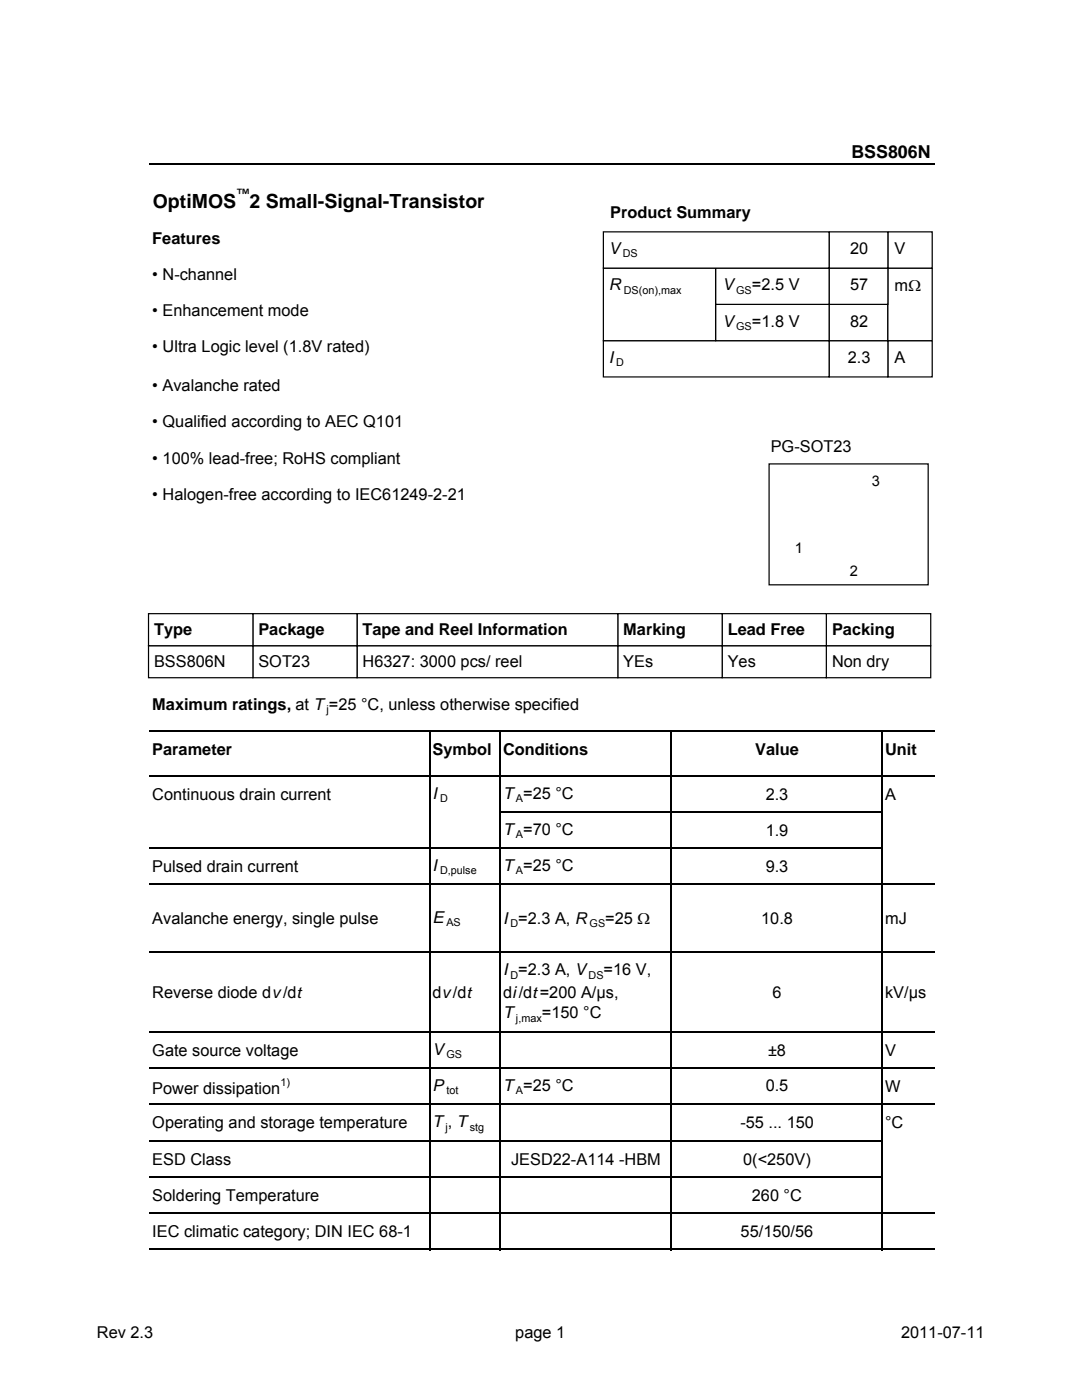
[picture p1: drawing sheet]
<svg xmlns="http://www.w3.org/2000/svg" width="216mm" height="279mm" viewBox="0 0 216 279" stroke-linecap="round" stroke-linejoin="round" font-family="sans-serif">
<defs><g id="words">
<text font-size="3.9" x="30.5" y="41.5">OptiMOS 2 Small-Signal-Transistor</text>
<text font-size="3.6" x="169.9" y="31.5">BSS806N</text>
<g font-size="3.3">
<text x="121.8" y="43.5">Product Summary</text>
<text x="30.4" y="48.6">Features</text>
<text x="121.5" y="50.7">V</text>
<text x="169.6" y="50.7">20</text>
<text x="178.5" y="50.7">V</text>
<text x="30.4" y="55.8">• N-channel</text>
<text x="121.5" y="58">R</text>
<text x="144.1" y="58">V</text>
<text x="150" y="58">=2.5 V</text>
<text x="169.6" y="58">57</text>
<text x="178.5" y="58.2">mΩ</text>
<text x="30.4" y="63.1">• Enhancement mode</text>
<text x="144.1" y="65.2">V</text>
<text x="150" y="65.2">=1.8 V</text>
<text x="169.6" y="65.2">82</text>
<text x="30.4" y="70.3">• Ultra Logic level (1.8V rated)</text>
<text x="121.5" y="72.4">I</text>
<text x="169.2" y="72.4">2.3</text>
<text x="178.5" y="72.4">A</text>
<text x="30.4" y="78.1">• Avalanche rated</text>
<text x="30.4" y="85.3">• Qualified according to AEC Q101</text>
<text x="30.4" y="92.5">• 100% lead-free; RoHS compliant</text>
<text x="153.8" y="90.3">PG-SOT23</text>
<text x="30.4" y="99.8">• Halogen-free according to IEC61249-2-21</text>
<text x="30.7" y="126.8">Type</text>
<text x="51.6" y="126.8">Package</text>
<text x="72.3" y="126.8">Tape and Reel Information</text>
<text x="124.4" y="126.8">Marking</text>
<text x="145.2" y="126.8">Lead Free</text>
<text x="166" y="126.8">Packing</text>
<text x="30.7" y="133.1">BSS806N</text>
<text x="51.6" y="133.1">SOT23</text>
<text x="72.3" y="133.1">H6327: 3000 pcs/ reel</text>
<text x="124.4" y="133.1">YEs</text>
<text x="145.2" y="133.1">Yes</text>
<text x="166" y="133.1">Non dry</text>
<text x="30.4" y="141.7">Maximum ratings, at T =25 °C, unless otherwise specified</text>
<text x="30.4" y="150.7">Parameter</text>
<text x="86.3" y="150.7">Symbol Conditions</text>
<text x="150.7" y="150.6">Value</text>
<text x="176.6" y="150.7">Unit</text>
<text x="30.4" y="159.6">Continuous drain current</text>
<text x="86.3" y="159.4">I</text>
<text x="100.4" y="159.4">T =25 °C</text>
<text x="152.8" y="159.6">2.3</text>
<text x="176.6" y="159.6">A</text>
<text x="100.4" y="166.6">T =70 °C</text>
<text x="152.8" y="166.8">1.9</text>
<text x="86.3" y="173.9">I</text>
<text x="100.4" y="173.9">T =25 °C</text>
<text x="30.4" y="174.1">Pulsed drain current</text>
<text x="152.8" y="174.1">9.3</text>
<text x="30.4" y="184.4">Avalanche energy, single pulse</text>
<text x="86.3" y="184.2">E</text>
<text x="100.4" y="184.4">I =2.3 A, R</text>
<text x="120.8" y="184.4">=25 Ω</text>
<text x="151.9" y="184.4">10.8</text>
<text x="176.6" y="184.4">mJ</text>
<text x="100.4" y="194.6">I =2.3 A, V</text>
<text x="120.4" y="194.6">=16 V,</text>
<text x="30.4" y="199.1">Reverse diode dv/dt</text>
<text x="86.3" y="199.1">dv/dt</text>
<text x="100.4" y="203.2">T</text>
<text x="100.4" y="199.1">di/dt=200 A/µs,</text>
<text x="108.1" y="203.2">=150 °C</text>
<text x="154.1" y="199.1">6</text>
<text x="176.6" y="199.1">kV/µs</text>
<text x="30.4" y="210.7">Gate source voltage</text>
<text x="86.3" y="210.5">V</text>
<text x="153.2" y="210.7">±8</text>
<text x="176.6" y="210.7">V</text>
<text x="30.4" y="218.3">Power dissipation</text>
<text x="86.3" y="217.8">P</text>
<text x="100.4" y="217.8">T =25 °C</text>
<text x="152.8" y="217.8">0.5</text>
<text x="176.6" y="218">W</text>
<text x="30.4" y="225.2">Operating and storage temperature</text>
<text x="86.3" y="225">T , T</text>
<text x="147.7" y="225.2">-55 ... 150</text>
<text x="176.6" y="225.2">°C</text>
<text x="30.4" y="232.5">ESD Class</text>
<text x="102" y="232.5">JESD22-A114 -HBM</text>
<text x="148.3" y="232.5">0(&lt;250V)</text>
<text x="30.4" y="239.7">Soldering Temperature</text>
<text x="150" y="239.7">260 °C</text>
<text x="30.4" y="246.9">IEC climatic category; DIN IEC 68-1</text>
<text x="147.8" y="246.9">55/150/56</text>
<text x="19.3" y="267.1">Rev 2.3</text>
<text x="102.8" y="267.1">page 1</text>
<text x="179.8" y="267.1">2011-07-11</text>
</g>
<g font-size="2.9">
<text x="173.9" y="97">3</text>
<text x="158.6" y="110.3">1</text>
<text x="169.5" y="114.9">2</text>
</g>
<text font-size="2.6" x="47.2" y="39.5">™</text>
<g font-size="2.2">
<text x="124.2" y="51.4">DS</text>
<text x="124.5" y="58.6">DS(on),max</text>
<text x="146.9" y="58.6">GS</text>
<text x="146.9" y="65.8">GS</text>
<text x="123" y="73.1">D</text>
<text x="65.2" y="142.4">j</text>
<text x="87.8" y="160">D</text>
<text x="103" y="160">A</text>
<text x="103" y="167.3">A</text>
<text x="87.8" y="174.5">D,pulse</text>
<text x="103" y="174.5">A</text>
<text x="89.1" y="184.9">AS</text>
<text x="101.9" y="185">D</text>
<text x="117.6" y="185">GS</text>
<text x="101.9" y="195.3">D</text>
<text x="117.4" y="195.3">DS</text>
<text x="103" y="203.9">j,max</text>
<text x="89.1" y="211.2">GS</text>
<text x="56" y="216.7">1)</text>
<text x="89.1" y="218.4">tot</text>
<text x="103" y="218.4">A</text>
<text x="88.9" y="225.6">j</text>
<text x="93.7" y="225.6">stg</text>
</g>
</g></defs>
<g fill="none" stroke="#000" stroke-width=".3">
<path d="M29.8 32.7h156.6M29.8 145.9h156.6M29.8 154.8h156.6M85.7 146.1v103.4M99.8 146.1v103.4M133.8 146.1v103.4M176 146.1v103.4M29.8 169.3h146.3M29.8 176.5h156.6M99.9 162h76.2M29.8 190h156.6M29.8 205.9h156.6"/>
<path d="M29.8 213.2h156.6M29.8 220.4h156.6M29.8 227.6h146.3M29.8 234.9h146.3M29.8 242.1h156.6M29.8 249.4h156.6"/>
</g>
<path d="M153.5 92.6h31.7v24.1h-31.7z" fill="#fff"/>
<path d="M153.5 92.6h31.7v24.1h-31.7z" fill="none" stroke="#000" stroke-width=".24"/>
<path d="M153.2 87h32.8v4.9h-32.8z" fill="#fff"/>
<path d="M153.2 87h32.8v4.9h-32.8z" fill="none" stroke="#fff" stroke-width=".24"/>
<g fill="#fff">
<path d="M174.3 109.5h2.1v5.3h-2.1z"/>
<path d="M177.2 68h8.8v7.2h-8.8z"/>
</g>
<path d="M177.2 68h8.8v7.2h-8.8z" fill="none" stroke="#000" stroke-width=".24"/>
<path d="M165.4 68h11.8v7.2h-11.8z" fill="#fff"/>
<path d="M165.4 68h11.8v7.2h-11.8z" fill="none" stroke="#000" stroke-width=".24"/>
<path d="M120.4 68h45v7.2h-45z" fill="#fff"/>
<path d="M120.4 68h45v7.2h-45z" fill="none" stroke="#000" stroke-width=".24"/>
<path d="M165.4 60.7h11.8v7.3h-11.8z" fill="#fff"/>
<path d="M165.4 60.7h11.8v7.3h-11.8z" fill="none" stroke="#000" stroke-width=".24"/>
<path d="M142.8 60.7h22.6v7.3h-22.6z" fill="#fff"/>
<path d="M142.8 60.7h22.6v7.3h-22.6z" fill="none" stroke="#000" stroke-width=".24"/>
<path d="M177.2 53.5h8.8v14.5h-8.8z" fill="#fff"/>
<path d="M177.2 53.5h8.8v14.5h-8.8z" fill="none" stroke="#000" stroke-width=".24"/>
<path d="M165.4 53.5h11.8v7.2h-11.8z" fill="#fff"/>
<path d="M165.4 53.5h11.8v7.2h-11.8z" fill="none" stroke="#000" stroke-width=".24"/>
<path d="M142.8 53.5h22.6v7.2h-22.6z" fill="#fff"/>
<path d="M142.8 53.5h22.6v7.2h-22.6z" fill="none" stroke="#000" stroke-width=".24"/>
<path d="M120.4 53.5h22.4v14.5h-22.4z" fill="#fff"/>
<path d="M120.4 53.5h22.4v14.5h-22.4z" fill="none" stroke="#000" stroke-width=".24"/>
<path d="M177.2 46.3h8.8v7.2h-8.8z" fill="#fff"/>
<path d="M177.2 46.3h8.8v7.2h-8.8z" fill="none" stroke="#000" stroke-width=".24"/>
<path d="M165.4 46.3h11.8v7.2h-11.8z" fill="#fff"/>
<path d="M165.4 46.3h11.8v7.2h-11.8z" fill="none" stroke="#000" stroke-width=".24"/>
<path d="M120.4 46.3h45v7.2h-45z" fill="#fff"/>
<path d="M120.4 46.3h45v7.2h-45z" fill="none" stroke="#000" stroke-width=".24"/>
<path d="M120.9 47.5h43.8v5h-43.8z" fill="#fff"/>
<path d="M120.9 47.5h43.8v5h-43.8z" fill="none" stroke="#fff" stroke-width=".24"/>
<path d="M166.2 47.5h10.5v5h-10.5z" fill="#fff"/>
<path d="M166.2 47.5h10.5v5h-10.5z" fill="none" stroke="#fff" stroke-width=".24"/>
<path d="M177.9 47.5h7.4v5h-7.4z" fill="#fff"/>
<path d="M177.9 47.5h7.4v5h-7.4z" fill="none" stroke="#fff" stroke-width=".24"/>
<path d="M120.9 54.7h21.4v12.3h-21.4z" fill="#fff"/>
<path d="M120.9 54.7h21.4v12.3h-21.4z" fill="none" stroke="#fff" stroke-width=".24"/>
<path d="M143.6 54.7h21.1v5.1h-21.1z" fill="#fff"/>
<path d="M143.6 54.7h21.1v5.1h-21.1z" fill="none" stroke="#fff" stroke-width=".24"/>
<path d="M166.2 54.7h10.5v5.1h-10.5z" fill="#fff"/>
<path d="M166.2 54.7h10.5v5.1h-10.5z" fill="none" stroke="#fff" stroke-width=".24"/>
<path d="M177.9 54.7h7.4v12.3h-7.4z" fill="#fff"/>
<path d="M177.9 54.7h7.4v12.3h-7.4z" fill="none" stroke="#fff" stroke-width=".24"/>
<path d="M143.6 62h21.1v5h-21.1z" fill="#fff"/>
<path d="M143.6 62h21.1v5h-21.1z" fill="none" stroke="#fff" stroke-width=".24"/>
<path d="M166.2 62h10.5v5h-10.5z" fill="#fff"/>
<path d="M166.2 62h10.5v5h-10.5z" fill="none" stroke="#fff" stroke-width=".24"/>
<path d="M120.9 69.2h43.8v5.1h-43.8z" fill="#fff"/>
<path d="M120.9 69.2h43.8v5.1h-43.8z" fill="none" stroke="#fff" stroke-width=".24"/>
<path d="M166.2 69.2h10.5v5.1h-10.5z" fill="#fff"/>
<path d="M166.2 69.2h10.5v5.1h-10.5z" fill="none" stroke="#fff" stroke-width=".24"/>
<path d="M177.9 69.2h7.4v5.1h-7.4z" fill="#fff"/>
<path d="M177.9 69.2h7.4v5.1h-7.4z" fill="none" stroke="#fff" stroke-width=".24"/>
<path d="M121.2 40.2h64.1v5.1h-64.1z" fill="#fff"/>
<path d="M121.2 40.2h64.1v5.1h-64.1z" fill="none" stroke="#fff" stroke-width=".24"/>
<g fill="#fff">
<path d="M173.2 94h6.5v4.8h-6.5z"/>
<path d="M157.9 107.3h4.2v5.1h-4.2z"/>
<path d="M164.9 128.9h20.8v6.4h-20.8z"/>
</g>
<path d="M164.9 128.9h20.8v6.4h-20.8z" fill="none" stroke="#000" stroke-width=".24"/>
<path d="M144.1 128.9h20.8v6.4h-20.8z" fill="#fff"/>
<path d="M144.1 128.9h20.8v6.4h-20.8z" fill="none" stroke="#000" stroke-width=".24"/>
<path d="M123.3 128.9h20.8v6.4h-20.8z" fill="#fff"/>
<path d="M123.3 128.9h20.8v6.4h-20.8z" fill="none" stroke="#000" stroke-width=".24"/>
<path d="M71.2 128.9h52.1v6.4h-52.1z" fill="#fff"/>
<path d="M71.2 128.9h52.1v6.4h-52.1z" fill="none" stroke="#000" stroke-width=".24"/>
<path d="M50.5 128.9h20.7v6.4h-20.7z" fill="#fff"/>
<path d="M50.5 128.9h20.7v6.4h-20.7z" fill="none" stroke="#000" stroke-width=".24"/>
<path d="M29.6 128.9h20.9v6.4h-20.9z" fill="#fff"/>
<path d="M29.6 128.9h20.9v6.4h-20.9z" fill="none" stroke="#000" stroke-width=".24"/>
<path d="M164.9 122.5h20.8v6.4h-20.8z" fill="#fff"/>
<path d="M164.9 122.5h20.8v6.4h-20.8z" fill="none" stroke="#000" stroke-width=".24"/>
<path d="M144.1 122.5h20.8v6.4h-20.8z" fill="#fff"/>
<path d="M144.1 122.5h20.8v6.4h-20.8z" fill="none" stroke="#000" stroke-width=".24"/>
<path d="M123.3 122.5h20.8v6.4h-20.8z" fill="#fff"/>
<path d="M123.3 122.5h20.8v6.4h-20.8z" fill="none" stroke="#000" stroke-width=".24"/>
<path d="M71.2 122.5h52.1v6.4h-52.1z" fill="#fff"/>
<path d="M71.2 122.5h52.1v6.4h-52.1z" fill="none" stroke="#000" stroke-width=".24"/>
<path d="M50.5 122.5h20.7v6.4h-20.7z" fill="#fff"/>
<path d="M50.5 122.5h20.7v6.4h-20.7z" fill="none" stroke="#000" stroke-width=".24"/>
<path d="M29.6 122.5h20.9v6.4h-20.9z" fill="#fff"/>
<path d="M29.6 122.5h20.9v6.4h-20.9z" fill="none" stroke="#000" stroke-width=".24"/>
<path d="M30.1 123.5h19.6v4.5h-19.6z" fill="#fff"/>
<path d="M30.1 123.5h19.6v4.5h-19.6z" fill="none" stroke="#fff" stroke-width=".24"/>
<path d="M51 123.5h19.5v4.5h-19.5z" fill="#fff"/>
<path d="M51 123.5h19.5v4.5h-19.5z" fill="none" stroke="#fff" stroke-width=".24"/>
<path d="M71.8 123.5h50.7v4.5h-50.7z" fill="#fff"/>
<path d="M71.8 123.5h50.7v4.5h-50.7z" fill="none" stroke="#fff" stroke-width=".24"/>
<path d="M123.8 123.5h19.5v4.5h-19.5z" fill="#fff"/>
<path d="M123.8 123.5h19.5v4.5h-19.5z" fill="none" stroke="#fff" stroke-width=".24"/>
<path d="M144.6 123.5h19.5v4.5h-19.5z" fill="#fff"/>
<path d="M144.6 123.5h19.5v4.5h-19.5z" fill="none" stroke="#fff" stroke-width=".24"/>
<path d="M165.4 123.5h19.6v4.5h-19.6z" fill="#fff"/>
<path d="M165.4 123.5h19.6v4.5h-19.6z" fill="none" stroke="#fff" stroke-width=".24"/>
<path d="M30.1 129.9h19.6v4.5h-19.6z" fill="#fff"/>
<path d="M30.1 129.9h19.6v4.5h-19.6z" fill="none" stroke="#fff" stroke-width=".24"/>
<path d="M51 129.9h19.5v4.5h-19.5z" fill="#fff"/>
<path d="M51 129.9h19.5v4.5h-19.5z" fill="none" stroke="#fff" stroke-width=".24"/>
<path d="M71.8 129.9h50.7v4.5h-50.7z" fill="#fff"/>
<path d="M71.8 129.9h50.7v4.5h-50.7z" fill="none" stroke="#fff" stroke-width=".24"/>
<path d="M123.8 129.9h19.5v4.5h-19.5z" fill="#fff"/>
<path d="M123.8 129.9h19.5v4.5h-19.5z" fill="none" stroke="#fff" stroke-width=".24"/>
<path d="M144.6 129.9h19.5v4.5h-19.5z" fill="#fff"/>
<path d="M144.6 129.9h19.5v4.5h-19.5z" fill="none" stroke="#fff" stroke-width=".24"/>
<path d="M165.4 129.9h19.6v4.5h-19.6z" fill="#fff"/>
<path d="M165.4 129.9h19.6v4.5h-19.6z" fill="none" stroke="#fff" stroke-width=".24"/>
<use href="#words"/>
</svg>
